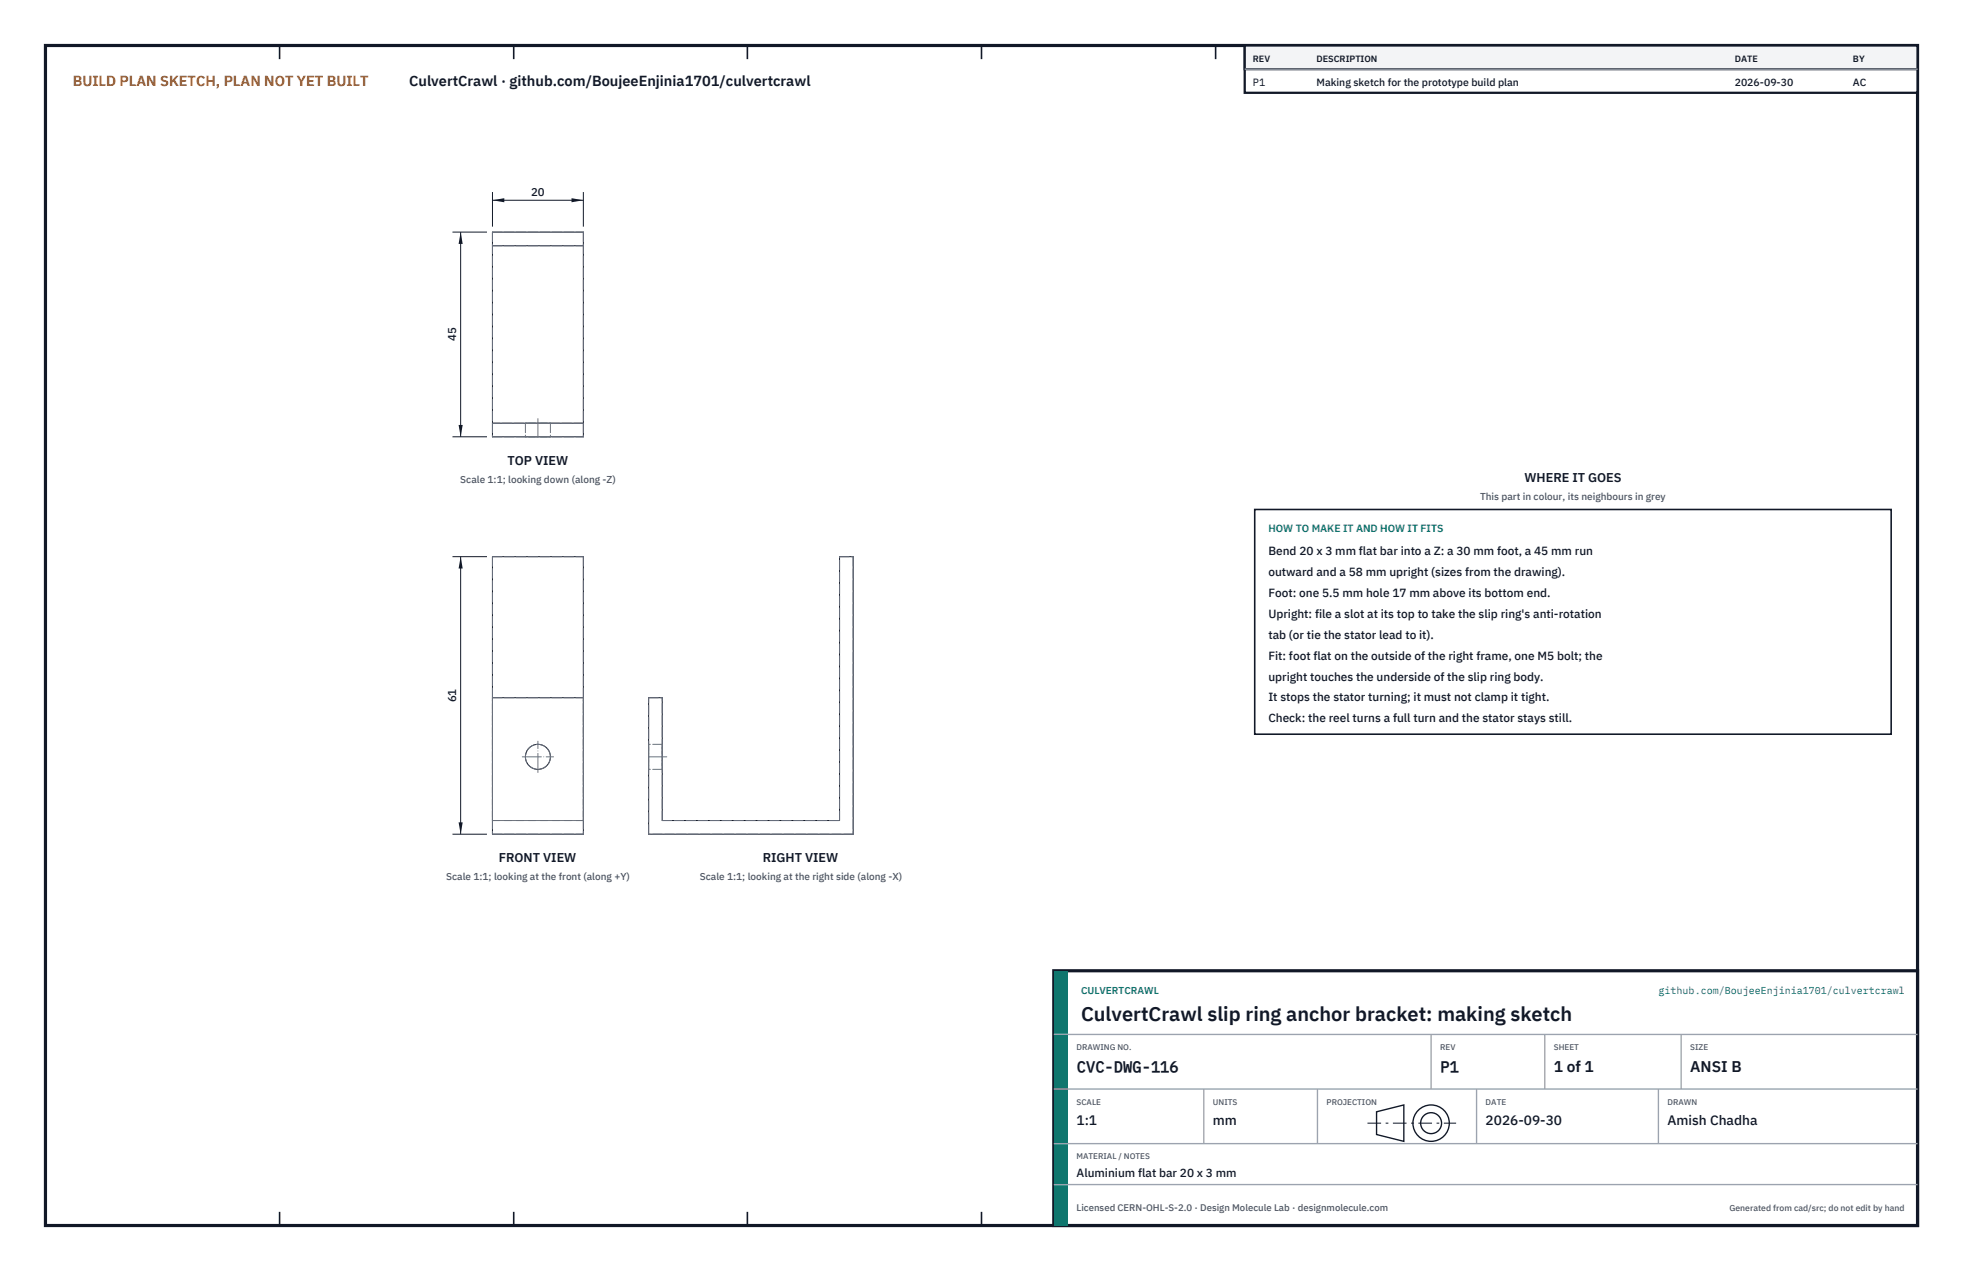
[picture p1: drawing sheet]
<svg xmlns="http://www.w3.org/2000/svg" width="432mm" height="279mm" viewBox="0 0 432 279" stroke-linecap="round" stroke-linejoin="round" font-family="sans-serif">
<defs><g id="words">
<text font-size="4.4" fill="#111827" x="237.8" y="224.4">CulvertCrawl slip ring anchor bracket: making sketch</text>
<g font-size="3.4" fill="#111827">
<text x="236.8" y="235.6">CVC-DWG-116</text>
<text x="316.8" y="235.6">P1</text>
<text x="341.8" y="235.6">1 of 1</text>
<text x="371.8" y="235.6">ANSI B</text>
</g>
<text font-size="3.2" fill="#b45309" x="16" y="19">BUILD PLAN SKETCH, PLAN NOT YET BUILT</text>
<text font-size="3.2" fill="#111827" x="90" y="19">CulvertCrawl · github.com/BoujeeEnjinia1701/culvertcrawl</text>
<g font-size="3" fill="#111827">
<text x="236.8" y="247.2">1:1</text>
<text x="266.8" y="247.2">mm</text>
<text x="326.8" y="247.2">2026-09-30</text>
<text x="366.8" y="247.2">Amish Chadha</text>
</g>
<g font-size="2.8" fill="#111827">
<text x="111.6" y="102.2">TOP VIEW</text>
<text x="335.3" y="106">WHERE IT GOES</text>
<text x="109.7" y="189.6">FRONT VIEW</text>
<text x="167.8" y="189.6">RIGHT VIEW</text>
</g>
<g font-size="2.6" fill="#111827">
<text x="279" y="122">Bend 20 x 3 mm flat bar into a Z: a 30 mm foot, a 45 mm run</text>
<text x="279" y="126.6">outward and a 58 mm upright (sizes from the drawing).</text>
<text x="279" y="131.2">Foot: one 5.5 mm hole 17 mm above its bottom end.</text>
<text x="279" y="135.8">Upright: file a slot at its top to take the slip ring's anti-rotation</text>
<text x="279" y="140.4">tab (or tie the stator lead to it).</text>
<text x="279" y="145">Fit: foot flat on the outside of the right frame, one M5 bolt; the</text>
<text x="279" y="149.6">upright touches the underside of the slip ring body.</text>
<text x="279" y="154.2">It stops the stator turning; it must not clamp it tight.</text>
<text x="279" y="158.8">Check: the reel turns a full turn and the stator stays still.</text>
<text x="236.8" y="258.8">Aluminium flat bar 20 x 3 mm</text>
</g>
<g font-size="2.5" fill="#111827">
<text x="116.8" y="43">20</text>
<text x="100.3" y="75" transform="rotate(-90 100.3 75)">45</text>
<text x="100.3" y="154.4" transform="rotate(-90 100.3 154.4)">61</text>
</g>
<g font-size="2.3" fill="#111827">
<text x="275.6" y="18.8">P1</text>
<text x="289.6" y="18.8">Making sketch for the prototype build plan</text>
<text x="381.6" y="18.8">2026-09-30</text>
<text x="407.6" y="18.8">AC</text>
</g>
<text font-size="2.3" fill="#0f766e" x="279" y="117">HOW TO MAKE IT AND HOW IT FITS</text>
<g font-size="2.2" fill="#4b5563">
<text x="101.2" y="106.2">Scale 1:1; looking down (along -Z)</text>
<text x="325.6" y="110">This part in colour, its neighbours in grey</text>
<text x="98.2" y="193.5">Scale 1:1; looking at the front (along +Y)</text>
<text x="153.9" y="193.5">Scale 1:1; looking at the right side (along -X)</text>
</g>
<g font-size="2.2" fill="#0f766e">
<text x="237.8" y="218.4">CULVERTCRAWL</text>
<text x="364.9" y="218.4">github.com/BoujeeEnjinia1701/culvertcrawl</text>
</g>
<text font-size="2.1" fill="#4b5563" x="236.8" y="266.2">Licensed CERN-OHL-S-2.0 · Design Molecule Lab · designmolecule.com</text>
<g font-size="2" fill="#111827">
<text x="275.6" y="13.6">REV</text>
<text x="289.6" y="13.6">DESCRIPTION</text>
<text x="381.6" y="13.6">DATE</text>
<text x="407.6" y="13.6">BY</text>
</g>
<text font-size="1.9" fill="#4b5563" x="380.4" y="266.2">Generated from cad/src; do not edit by hand</text>
<g font-size="1.8" fill="#4b5563">
<text x="236.8" y="230.8">DRAWING NO.</text>
<text x="316.8" y="230.8">REV</text>
<text x="341.8" y="230.8">SHEET</text>
<text x="371.8" y="230.8">SIZE</text>
<text x="236.8" y="242.8">SCALE</text>
<text x="266.8" y="242.8">UNITS</text>
<text x="291.8" y="242.8">PROJECTION</text>
<text x="326.8" y="242.8">DATE</text>
<text x="366.8" y="242.8">DRAWN</text>
<text x="236.8" y="254.8">MATERIAL / NOTES</text>
</g>
</g></defs>
<path d="M10 10h411.8v259.4h-411.8z" fill="none" stroke="#111827" stroke-width=".7" stroke-linecap="butt"/>
<g fill="none" stroke="#111827" stroke-width=".35">
<path d="M61.5 10v3M113 10v3M164.4 10v3M215.9 10v3M267.4 10v3M318.9 10v3M370.3 10v3M61.5 266.4v3M113 266.4v3M164.4 266.4v3M215.9 266.4v3M267.4 266.4v3"/>
<path d="M318.9 266.4v3M370.3 266.4v3"/>
</g>
<g fill="none" stroke="#111727" stroke-width=".22">
<path d="M108.3 51h20v45h-20zM108.3 54h20M108.3 93h20M108.3 122.4h20v61h-20zM108.3 153.4h20M142.7 153.4h3v27h39v-58h3v61h-45z"/>
<circle cx="118.3" cy="166.4" r="2.75"/>
</g>
<g fill="none" stroke="#6a7180" stroke-width=".22" stroke-dasharray="2.1 .5">
<path d="M108.3 51v45M108.3 51h20M108.3 54h20M128.3 51v45M108.3 96h20M115.6 96h5.5M115.6 93h5.5M115.6 93v3M121.1 96h-5.5M121.1 93h-5.5M121.1 93v3M128.3 93h-20"/>
<path d="M108.3 122.4v61M108.3 122.4h20M128.3 122.4v61M184.7 122.4h3M187.7 122.4v61M108.3 153.4h20M142.7 153.4h3M142.7 166.4v-2.8M142.7 163.6v5.5M142.7 169.1v-2.7M145.7 166.4v-2.8M145.7 163.6v5.5"/>
<path d="M145.7 169.1v-2.7M145.7 163.6h-3M145.7 169.1h-3M108.3 180.4v-27M108.3 183.4h20M108.3 180.4h20M128.3 180.4v-27M128.3 180.4h-20M142.7 183.4v-30M145.7 180.4h39M145.7 180.4v-27M184.7 180.4v-58"/>
<path d="M187.7 183.4h-45"/>
<circle cx="118.3" cy="166.4" r="2.75"/>
</g>
<path d="M118.3 92v4M114.9 166.4h6.9M118.3 169.8v-6.9M146.7 166.4h-4" fill="none" stroke="#6a7180" stroke-width=".22" stroke-dasharray="4.2 .5 0 .5"/>
<path d="M108.3 42.2v7.6M108.3 44h20M128.3 42.2v7.6" fill="none" stroke="#111827" stroke-width=".22"/>
<path d="M108.3 44l2.6-.4v.9zM125.7 43.6v.9l2.6-.5z" fill="#111827"/>
<path d="M99.5 51h7.6M101.3 51v45M99.5 96h7.6" fill="none" stroke="#111827" stroke-width=".22"/>
<path d="M101.3 51l-.4 2.6h.9zM100.9 93.4h.9l-.5 2.6z" fill="#111827"/>
<path d="M99.5 122.4h7.6M101.3 122.4v61M99.5 183.4h7.6" fill="none" stroke="#111827" stroke-width=".22"/>
<path d="M101.3 122.4l-.4 2.6h.9zM100.9 180.8h.9l-.5 2.6z" fill="#111827"/>
<path d="M276 112h140v49.4h-140z" fill="#fff" stroke="#111827" stroke-width=".35"/>
<path d="M273.8 10h148v10.4h-148z" fill="#fff" stroke="#111827" stroke-width=".5"/>
<path d="M273.8 10h148v5.2h-148z" fill="#f3f4f6" stroke="#111827" stroke-width=".5"/>
<path d="M273.8 15.2h148" fill="none" stroke="#9ca3af" stroke-width=".3"/>
<path d="M231.8 213.4h190v56h-190z" fill="#fff" stroke="#111827" stroke-width=".7" stroke-linecap="butt"/>
<path d="M231.8 213.4h3v56h-3z" fill="#0f766e"/>
<path d="M231.8 227.4h190M231.8 239.4h190M264.8 239.4v12M289.8 239.4v12M314.8 227.4v12M324.8 239.4v12M339.8 227.4v12M364.8 239.4v12M369.8 227.4v12M231.8 251.4h190M231.8 260.4h190" fill="none" stroke="#9ca3af" stroke-width=".3"/>
<g fill="none" stroke="#111827" stroke-width=".3">
<path d="M302.8 244.4l6-1.5v8l-6-1.5z"/>
<circle cx="314.8" cy="246.9" r="4"/>
<circle cx="314.8" cy="246.9" r="2.3"/>
</g>
<path d="M300.8 246.9h19.5" fill="none" stroke="#111827" stroke-width=".22" stroke-dasharray="3 1 .6 1" stroke-linecap="butt"/>
<use href="#words"/>
</svg>
